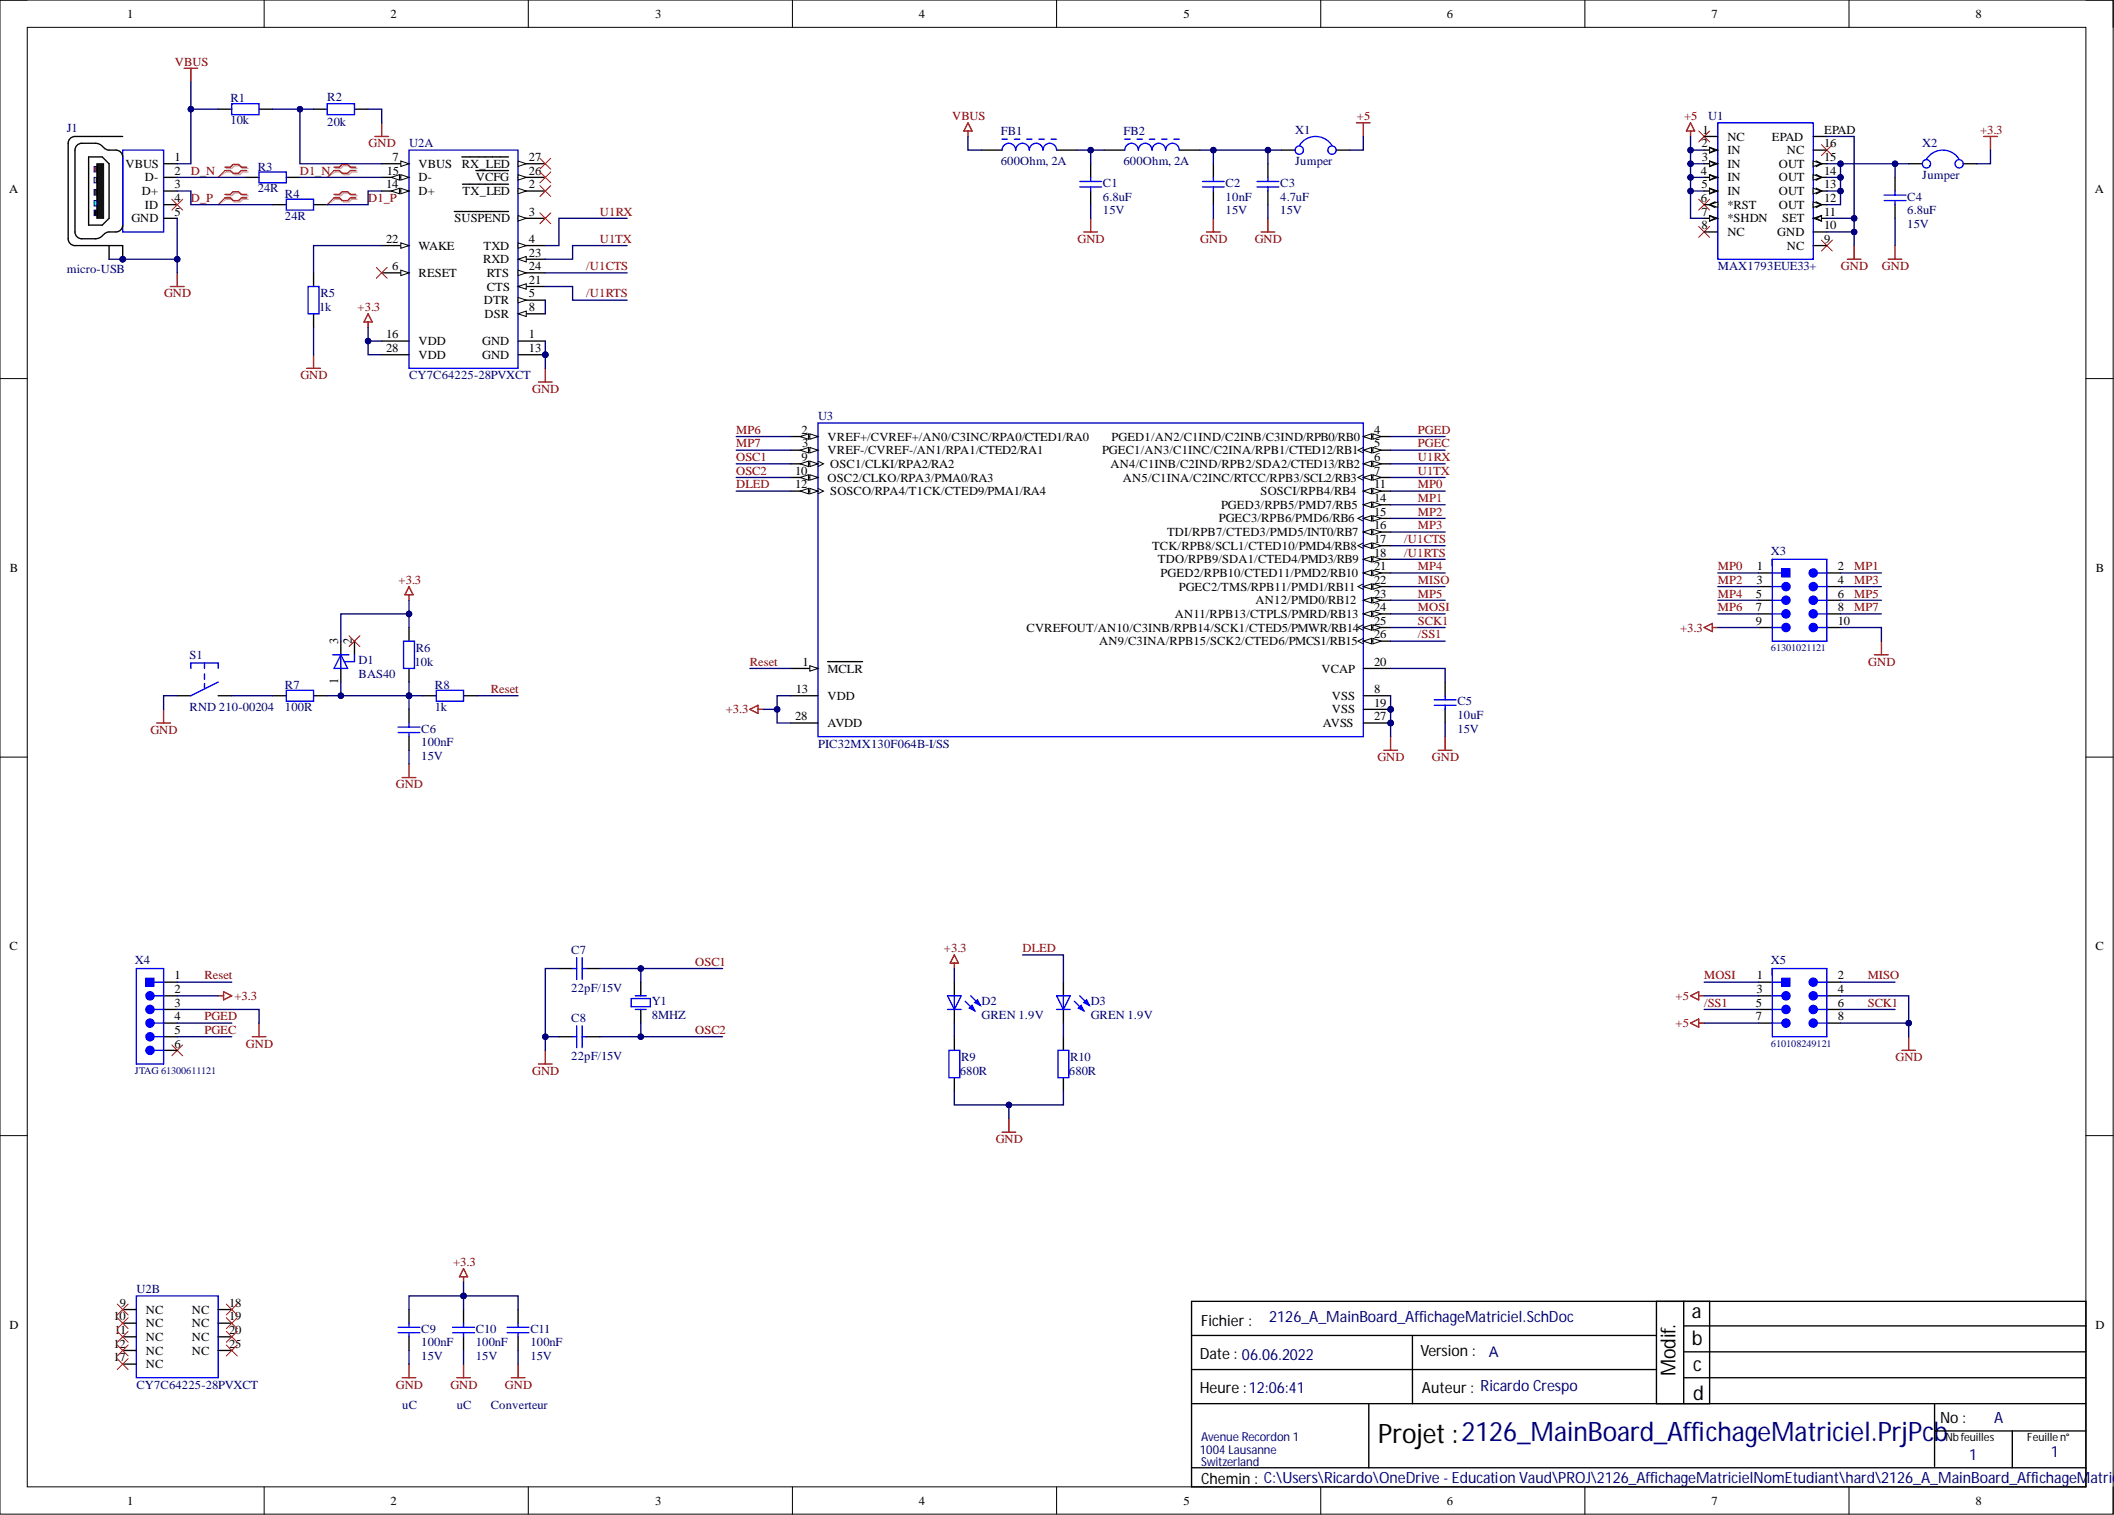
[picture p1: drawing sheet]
<svg xmlns="http://www.w3.org/2000/svg" width="393mm" height="282mm" viewBox="0 0 393 282" stroke-linecap="round" stroke-linejoin="round" font-family="sans-serif">
<defs><g id="words">
<text font-size="5" x="256.5" y="268.4">Projet :2126_MainBoard_AffichageMatriciel.PrjPcb</text>
<text font-size="3.8" x="311.8" y="256.1" transform="rotate(-90 311.8 256.1)">Modif.</text>
<g font-size="3.7">
<text x="314.8" y="245.2">a</text>
<text x="314.8" y="250.2">b</text>
<text x="315.1" y="255.1">c</text>
<text x="315.1" y="260.4">d</text>
</g>
<g font-size="2.9" fill="#000080">
<text x="236.2" y="245.9">2126_A_MainBoard_AffichageMatriciel.SchDoc</text>
<text x="371" y="264.7">A</text>
<text x="366.4" y="271.6">1</text>
<text x="381.6" y="271.1">1</text>
</g>
<g font-size="2.9">
<text x="223.5" y="246.7">Fichier :</text>
<text x="223.2" y="252.8">Date : 06.06.2022</text>
<text x="264.3" y="252.3">Version :</text>
<text x="223.2" y="259.1">Heure :12:06:41</text>
<text x="264.6" y="259.1">Auteur : Ricardo Crespo</text>
<text x="361" y="264.7">No :</text>
<text x="223.5" y="276.1">Chemin : C:\Users\Ricardo\OneDrive - Education Vaud\PROJ\2126_AffichageMatricielNomEtudiant\hard\2126_A_MainBoard_AffichageMatrici</text>
</g>
<text font-size="2.7" fill="#000080" x="277" y="252.4">A</text>
<g font-size="2.3">
<text x="23.7" y="3.3">1</text>
<text x="72.6" y="3.3">2</text>
<text x="121.9" y="3.3">3</text>
<text x="171" y="3.3">4</text>
<text x="220.2" y="3.3">5</text>
<text x="269.2" y="3.3">6</text>
<text x="318.4" y="3.3">7</text>
<text x="367.6" y="3.3">8</text>
<text x="32.5" y="30">1</text>
<text x="73.1" y="30">7</text>
<text x="98.4" y="30">27</text>
<text x="316.6" y="27.4">2</text>
<text x="316.7" y="30">3</text>
<text x="316.8" y="24.9">1</text>
<text x="321.4" y="26.2">NC</text>
<text x="321.4" y="28.7">IN</text>
<text x="329.7" y="26.2">EPAD</text>
<text x="332.5" y="28.7">NC</text>
<text x="339.4" y="30">15</text>
<text x="339.4" y="27.4">16</text>
<text x="339.4" y="24.9">EPAD</text>
<text x="1.7" y="36">A</text>
<text x="23.3" y="31.2">VBUS</text>
<text x="27" y="33.8">D-</text>
<text x="32.5" y="32.5">2</text>
<text x="32.5" y="35">3</text>
<text x="71.9" y="35">14</text>
<text x="72" y="32.5">15</text>
<text x="77.9" y="31.2">VBUS</text>
<text x="77.9" y="33.8">D-</text>
<text x="85.9" y="31.2">RX_LED</text>
<text x="88.5" y="33.8">VCFG</text>
<text x="98.4" y="35">2</text>
<text x="98.4" y="32.5">26</text>
<text x="316.5" y="32.5">4</text>
<text x="316.6" y="35">5</text>
<text x="321.4" y="31.2">IN</text>
<text x="321.4" y="33.8">IN</text>
<text x="331" y="33.8">OUT</text>
<text x="331" y="31.2">OUT</text>
<text x="339.4" y="35">13</text>
<text x="339.4" y="32.5">14</text>
<text x="389.8" y="36">A</text>
<text x="24.4" y="41.4">GND</text>
<text x="26.4" y="36.3">D+</text>
<text x="27" y="38.8">ID</text>
<text x="32.5" y="40.1">5</text>
<text x="32.5" y="37.6">4</text>
<text x="77.9" y="36.3">D+</text>
<text x="84.6" y="41.4">SUSPEND</text>
<text x="86.1" y="36.3">TX_LED</text>
<text x="98.4" y="40.1">3</text>
<text x="316.5" y="37.6">6</text>
<text x="316.6" y="40.1">7</text>
<text x="321.4" y="36.3">IN</text>
<text x="321.4" y="38.8">*RST</text>
<text x="321.4" y="41.4">*SHDN</text>
<text x="331" y="38.8">OUT</text>
<text x="331" y="36.3">OUT</text>
<text x="331.6" y="41.4">SET</text>
<text x="339.4" y="40.1">11</text>
<text x="339.4" y="37.6">12</text>
<text x="71.9" y="45.2">22</text>
<text x="77.9" y="46.5">WAKE</text>
<text x="90" y="46.5">TXD</text>
<text x="98.4" y="45.2">4</text>
<text x="98.4" y="47.7">23</text>
<text x="316.6" y="42.6">8</text>
<text x="321.4" y="43.9">NC</text>
<text x="330.7" y="43.9">GND</text>
<text x="332.5" y="46.5">NC</text>
<text x="339.4" y="45.2">9</text>
<text x="339.4" y="42.6">10</text>
<text x="73" y="50.3">6</text>
<text x="77.9" y="51.5">RESET</text>
<text x="89.9" y="49">RXD</text>
<text x="90.6" y="51.5">RTS</text>
<text x="98.4" y="52.8">21</text>
<text x="98.4" y="50.3">24</text>
<text x="90.1" y="56.6">DTR</text>
<text x="90.1" y="59.1">DSR</text>
<text x="90.6" y="54.1">CTS</text>
<text x="98.4" y="55.3">5</text>
<text x="98.4" y="57.9">8</text>
<text x="71.9" y="62.9">16</text>
<text x="71.9" y="65.5">28</text>
<text x="77.9" y="64.2">VDD</text>
<text x="89.7" y="64.2">GND</text>
<text x="98.4" y="62.9">1</text>
<text x="98.4" y="65.5">13</text>
<text x="77.9" y="66.8">VDD</text>
<text x="89.7" y="66.8">GND</text>
<text x="149.2" y="80.7">2</text>
<text x="149.2" y="83.3">3</text>
<text x="154" y="82">VREF+/CVREF+/AN0/C3INC/RPA0/CTED1/RA0</text>
<text x="206.8" y="82">PGED1/AN2/C1IND/C2INB/C3IND/RPB0/RB0</text>
<text x="255.7" y="80.7">4</text>
<text x="255.7" y="83.3">5</text>
<text x="148" y="88.3">10</text>
<text x="149.2" y="85.8">9</text>
<text x="154" y="84.5">VREF-/CVREF-/AN1/RPA1/CTED2/RA1</text>
<text x="154" y="89.6">OSC2/CLKO/RPA3/PMA0/RA3</text>
<text x="154.5" y="87.1">OSC1/CLKI/RPA2/RA2</text>
<text x="205.1" y="84.5">PGEC1/AN3/C1INC/C2INA/RPB1/CTED12/RB1</text>
<text x="206.7" y="87.1">AN4/C1INB/C2IND/RPB2/SDA2/CTED13/RB2</text>
<text x="208.9" y="89.6">AN5/C1INA/C2INC/RTCC/RPB3/SCL2/RB3</text>
<text x="255.7" y="85.8">6</text>
<text x="255.7" y="88.3">7</text>
<text x="148" y="90.9">12</text>
<text x="154.5" y="92.1">SOSCO/RPA4/T1CK/CTED9/PMA1/RA4</text>
<text x="227.2" y="94.7">PGED3/RPB5/PMD7/RB5</text>
<text x="234.6" y="92.1">SOSCI/RPB4/RB4</text>
<text x="255.7" y="90.9">11</text>
<text x="255.7" y="93.4">14</text>
<text x="255.7" y="95.9">15</text>
<text x="217.1" y="99.7">TDI/RPB7/CTED3/PMD5/INT0/RB7</text>
<text x="226.8" y="97.2">PGEC3/RPB6/PMD6/RB6</text>
<text x="255.7" y="98.5">16</text>
<text x="255.7" y="101">17</text>
<text x="1.9" y="106.4">B</text>
<text x="214.4" y="102.3">TCK/RPB8/SCL1/CTED10/PMD4/RB8</text>
<text x="215.5" y="104.8">TDO/RPB9/SDA1/CTED4/PMD3/RB9</text>
<text x="216" y="107.4">PGED2/RPB10/CTED11/PMD2/RB10</text>
<text x="255.7" y="103.6">18</text>
<text x="255.7" y="106.1">21</text>
<text x="326.9" y="106.1">1</text>
<text x="342" y="106.1">2</text>
<text x="390" y="106.4">B</text>
<text x="219.3" y="109.9">PGEC2/TMS/RPB11/PMD1/RB11</text>
<text x="233.6" y="112.4">AN12/PMD0/RB12</text>
<text x="255.7" y="108.6">22</text>
<text x="255.7" y="111.2">23</text>
<text x="255.7" y="113.7">24</text>
<text x="326.7" y="111.2">5</text>
<text x="326.7" y="113.7">7</text>
<text x="326.8" y="108.6">3</text>
<text x="342" y="108.6">4</text>
<text x="342" y="111.2">6</text>
<text x="342" y="113.7">8</text>
<text x="62.9" y="119.8" transform="rotate(-90 62.9 119.8)">3</text>
<text x="65.4" y="119.8" transform="rotate(-90 65.4 119.8)">2</text>
<text x="191" y="117.5">CVREFOUT/AN10/C3INB/RPB14/SCK1/CTED5/PMWR/RB14</text>
<text x="218.6" y="115">AN11/RPB13/CTPLS/PMRD/RB13</text>
<text x="255.7" y="116.2">25</text>
<text x="255.7" y="118.8">26</text>
<text x="326.7" y="116.2">9</text>
<text x="342" y="116.2">10</text>
<text x="149.3" y="123.9">1</text>
<text x="154" y="125.1">MCLR</text>
<text x="204.5" y="120.1">AN9/C3INA/RPB15/SCK2/CTED6/PMCS1/RB15</text>
<text x="245.9" y="125.1">VCAP</text>
<text x="255.7" y="123.9">20</text>
<text x="62.9" y="127.2" transform="rotate(-90 62.9 127.2)">1</text>
<text x="148.1" y="128.9">13</text>
<text x="154" y="130.2">VDD</text>
<text x="247.8" y="130.2">VSS</text>
<text x="255.7" y="128.9">8</text>
<text x="255.7" y="131.5">19</text>
<text x="148" y="134">28</text>
<text x="154" y="135.3">AVDD</text>
<text x="246.1" y="135.3">AVSS</text>
<text x="247.8" y="132.7">VSS</text>
<text x="255.7" y="134">27</text>
<text x="1.8" y="176.8">C</text>
<text x="389.9" y="176.8">C</text>
<text x="32.5" y="184.8">2</text>
<text x="32.5" y="182.2">1</text>
<text x="326.8" y="184.8">3</text>
<text x="326.9" y="182.2">1</text>
<text x="342" y="184.8">4</text>
<text x="342" y="182.2">2</text>
<text x="32.5" y="187.3">3</text>
<text x="32.5" y="189.8">4</text>
<text x="326.7" y="187.3">5</text>
<text x="326.7" y="189.8">7</text>
<text x="342" y="187.3">6</text>
<text x="342" y="189.8">8</text>
<text x="32.5" y="192.4">5</text>
<text x="32.5" y="194.9">6</text>
<text x="21.1" y="245.7">10</text>
<text x="22.3" y="243.1">9</text>
<text x="27.1" y="244.4">NC</text>
<text x="35.7" y="244.4">NC</text>
<text x="42.6" y="243.1">18</text>
<text x="42.6" y="245.7">19</text>
<text x="1.8" y="247.3">D</text>
<text x="21.1" y="250.7">12</text>
<text x="21.3" y="248.2">11</text>
<text x="27.1" y="246.9">NC</text>
<text x="27.1" y="249.5">NC</text>
<text x="35.7" y="246.9">NC</text>
<text x="35.7" y="249.5">NC</text>
<text x="42.6" y="248.2">20</text>
<text x="42.6" y="250.7">25</text>
<text x="389.9" y="247.3">D</text>
<text x="21.1" y="253.3">17</text>
<text x="27.1" y="252">NC</text>
<text x="27.1" y="254.6">NC</text>
<text x="35.7" y="252">NC</text>
<text x="23.7" y="279.9">1</text>
<text x="72.6" y="279.9">2</text>
<text x="121.9" y="279.9">3</text>
<text x="171" y="279.9">4</text>
<text x="220.2" y="279.9">5</text>
<text x="269.2" y="279.9">6</text>
<text x="318.4" y="279.9">7</text>
<text x="367.6" y="279.9">8</text>
</g>
<g font-size="2.3" fill="#800000">
<text x="32.6" y="12.2">VBUS</text>
<text x="177.1" y="22.3">VBUS</text>
<text x="252.5" y="22.3">+5</text>
<text x="313.4" y="22.3">+5</text>
<text x="68.6" y="27.4">GND</text>
<text x="368.4" y="24.9">+3.3</text>
<text x="35.5" y="32.5">D_N</text>
<text x="55.8" y="32.5">D1_N</text>
<text x="35.5" y="37.6">D_P</text>
<text x="68.5" y="37.6">D1_P</text>
<text x="111.6" y="40.1">U1RX</text>
<text x="111.6" y="45.2">U1TX</text>
<text x="200.5" y="45.2">GND</text>
<text x="223.3" y="45.2">GND</text>
<text x="233.5" y="45.2">GND</text>
<text x="109.1" y="50.3">/U1CTS</text>
<text x="342.5" y="50.3">GND</text>
<text x="350.2" y="50.3">GND</text>
<text x="30.5" y="55.3">GND</text>
<text x="66.5" y="57.9">+3.3</text>
<text x="109.1" y="55.3">/U1RTS</text>
<text x="55.9" y="70.6">GND</text>
<text x="99" y="73.1">GND</text>
<text x="137" y="80.7">MP6</text>
<text x="137" y="83.3">MP7</text>
<text x="263.8" y="80.7">PGED</text>
<text x="263.8" y="83.3">PGEC</text>
<text x="137" y="85.8">OSC1</text>
<text x="137" y="88.3">OSC2</text>
<text x="263.8" y="85.8">U1RX</text>
<text x="263.8" y="88.3">U1TX</text>
<text x="137" y="90.9">DLED</text>
<text x="263.8" y="90.9">MP0</text>
<text x="263.8" y="93.4">MP1</text>
<text x="263.8" y="95.9">MP2</text>
<text x="261.3" y="101">/U1CTS</text>
<text x="263.8" y="98.5">MP3</text>
<text x="261.3" y="103.6">/U1RTS</text>
<text x="263.8" y="106.1">MP4</text>
<text x="319.6" y="106.1">MP0</text>
<text x="345" y="106.1">MP1</text>
<text x="74.2" y="108.6">+3.3</text>
<text x="263.8" y="108.6">MISO</text>
<text x="263.8" y="113.7">MOSI</text>
<text x="263.8" y="111.2">MP5</text>
<text x="319.6" y="108.6">MP2</text>
<text x="319.6" y="111.2">MP4</text>
<text x="319.6" y="113.7">MP6</text>
<text x="345" y="108.6">MP3</text>
<text x="345" y="111.2">MP5</text>
<text x="345" y="113.7">MP7</text>
<text x="263.8" y="116.2">SCK1</text>
<text x="263.8" y="118.8">/SS1</text>
<text x="312.6" y="117.5">+3.3</text>
<text x="139.5" y="123.9">Reset</text>
<text x="347.6" y="123.9">GND</text>
<text x="91.3" y="128.9">Reset</text>
<text x="28" y="136.5">GND</text>
<text x="135" y="132.7">+3.3</text>
<text x="256.3" y="141.6">GND</text>
<text x="266.4" y="141.6">GND</text>
<text x="73.6" y="146.7">GND</text>
<text x="129.4" y="179.7">OSC1</text>
<text x="175.6" y="177.2">+3.3</text>
<text x="190.3" y="177.2">DLED</text>
<text x="38.1" y="182.2">Reset</text>
<text x="317.1" y="182.2">MOSI</text>
<text x="347.5" y="182.2">MISO</text>
<text x="38.1" y="189.8">PGED</text>
<text x="43.6" y="186">+3.3</text>
<text x="311.8" y="186">+5</text>
<text x="311.8" y="191.1">+5</text>
<text x="317.1" y="187.3">/SS1</text>
<text x="347.5" y="187.3">SCK1</text>
<text x="38.1" y="192.4">PGEC</text>
<text x="45.7" y="194.9">GND</text>
<text x="129.4" y="192.4">OSC2</text>
<text x="352.7" y="197.5">GND</text>
<text x="99" y="200">GND</text>
<text x="185.3" y="212.7">GND</text>
<text x="84.3" y="235.5">+3.3</text>
<text x="73.6" y="258.4">GND</text>
<text x="83.8" y="258.4">GND</text>
<text x="93.9" y="258.4">GND</text>
</g>
<g font-size="2.3" fill="#000080">
<text x="42.9" y="19">R1</text>
<text x="42.9" y="23.1">10k</text>
<text x="60.9" y="18.8">R2</text>
<text x="60.9" y="23.4">20k</text>
<text x="317.9" y="22.3">U1</text>
<text x="12.4" y="24.6">J1</text>
<text x="76.1" y="27.4">U2A</text>
<text x="186.2" y="25.1">FB1</text>
<text x="209" y="25.1">FB2</text>
<text x="241" y="24.9">X1</text>
<text x="357.7" y="27.4">X2</text>
<text x="47.9" y="31.7">R3</text>
<text x="47.9" y="35.8">24R</text>
<text x="186.2" y="30.7">600Ohm, 2A</text>
<text x="205.2" y="34.8">C1</text>
<text x="209" y="30.7">600Ohm, 2A</text>
<text x="228.1" y="34.8">C2</text>
<text x="238.2" y="34.8">C3</text>
<text x="241" y="30.7">Jumper</text>
<text x="357.7" y="33.3">Jumper</text>
<text x="53" y="36.8">R4</text>
<text x="53" y="40.9">24R</text>
<text x="205.2" y="37.3">6.8uF</text>
<text x="205.2" y="39.9">15V</text>
<text x="228.1" y="37.3">10nF</text>
<text x="228.1" y="39.9">15V</text>
<text x="238.2" y="37.3">4.7uF</text>
<text x="238.2" y="39.9">15V</text>
<text x="354.9" y="37.3">C4</text>
<text x="354.9" y="39.9">6.8uF</text>
<text x="354.9" y="42.4">15V</text>
<text x="12.4" y="50.8">micro-USB</text>
<text x="319.6" y="50.3">MAX1793EUE33+</text>
<text x="59.4" y="57.9">1k</text>
<text x="59.6" y="55.3">R5</text>
<text x="76.1" y="70.6">CY7C64225-28PVXCT</text>
<text x="152.2" y="78.2">U3</text>
<text x="329.5" y="103.3">X3</text>
<text x="35.3" y="122.6">S1</text>
<text x="66.7" y="123.6">D1</text>
<text x="77.1" y="123.9">10k</text>
<text x="77.4" y="121.3">R6</text>
<text x="53" y="128.2">R7</text>
<text x="66.7" y="126.1">BAS40</text>
<text x="80.9" y="128.2">R8</text>
<text x="271.2" y="131.2">C5</text>
<text x="35.3" y="132.2">RND 210-00204</text>
<text x="53" y="132.2">100R</text>
<text x="78.4" y="136.3">C6</text>
<text x="80.9" y="132.2">1k</text>
<text x="271.2" y="133.8">10uF</text>
<text x="271.2" y="136.3">15V</text>
<text x="78.4" y="138.8">100nF</text>
<text x="78.4" y="141.4">15V</text>
<text x="152.2" y="139.1">PIC32MX130F064B-I/SS</text>
<text x="25.1" y="179.4">X4</text>
<text x="106.3" y="177.4">C7</text>
<text x="329.5" y="179.4">X5</text>
<text x="106.3" y="184.5">22pF/15V</text>
<text x="106.3" y="190.1">C8</text>
<text x="121.3" y="187">Y1</text>
<text x="121.3" y="189.6">8MHZ</text>
<text x="182.6" y="187">D2</text>
<text x="182.6" y="189.6">GREN 1.9V</text>
<text x="202.9" y="187">D3</text>
<text x="202.9" y="189.6">GREN 1.9V</text>
<text x="106.3" y="197.2">22pF/15V</text>
<text x="178.8" y="197.5">R9</text>
<text x="199.1" y="197.5">R10</text>
<text x="178.6" y="200">680R</text>
<text x="198.9" y="200">680R</text>
<text x="25.4" y="240.6">U2B</text>
<text x="78.4" y="248">C9</text>
<text x="78.4" y="250.5">100nF</text>
<text x="88.5" y="248">C10</text>
<text x="88.5" y="250.5">100nF</text>
<text x="98.7" y="248">C11</text>
<text x="98.7" y="250.5">100nF</text>
<text x="78.4" y="253">15V</text>
<text x="88.5" y="253">15V</text>
<text x="98.7" y="253">15V</text>
<text x="25.4" y="258.4">CY7C64225-28PVXCT</text>
<text x="74.8" y="262.2">uC</text>
<text x="85" y="262.2">uC</text>
<text x="91.3" y="262.2">Converteur</text>
<text x="223.5" y="268.2">Avenue Recordon 1</text>
<text x="223.2" y="270.5">1004 Lausanne</text>
<text x="223.5" y="272.7">Switzerland</text>
</g>
<g font-size="2.1">
<text x="362" y="268.2">Nb feuilles</text>
<text x="377.2" y="268.2">Feuillen°</text>
</g>
<g font-size="1.9" fill="#000080">
<text x="329.5" y="121.2">61301021121</text>
<text x="329.5" y="194.7">610108249121</text>
<text x="25.1" y="199.8">JTAG 61300611121</text>
</g>
</g></defs>
<g fill="none" stroke="#000" stroke-width=".19">
<path d="M0 0h393.2v281.7h-393.2zM0 0h5.1M5.1 5.1h383v271.5h-383zM49.1 0v5.1M98.3 0v5.1M147.4 0v5.1M196.6 0v5.1M245.7 0v5.1M294.9 0v5.1M344 0v5.1M388.1 0h5.1v5.1M0 70.4h5.1"/>
<path d="M388.1 70.4h5.1M0 140.9h5.1M388.1 140.9h5.1M0 211.3h5.1M388.1 211.3h5.1M49.1 276.6v5.1M98.3 276.6v5.1M147.4 276.6v5.1M196.6 276.6v5.1M245.7 276.6v5.1M294.9 276.6v5.1M344 276.6v5.1"/>
<path d="M393.2 276.6v5.1"/>
</g>
<g fill="none" stroke="#000" stroke-width=".25">
<path d="M182.6 27.9h3.8M196.6 27.9h3.8M202.9 30.5v2.5M202.9 35.5v2.6M205.5 27.9h3.8M219.4 27.9h3.8M225.8 30.5v2.5M225.8 35.5v2.6M235.9 30.5v2.5M235.9 35.5v2.6M352.6 33v2.5M352.6 38.1v2.5"/>
<path d="M63.4 119.3v2.5M66 119.3v2.5M76.1 116.8v2.5M33 129.4h2.5M40.6 129.4h2.5M63.4 124.4v2.5M76.1 124.4v2.5M221.7 242.1h166.4v34.5h-166.4zM221.7 248.5h86.5M221.7 254.8h86.5M262.8 248.5v12.7M308.2 242.1v19.1"/>
<path d="M313.3 242.1v19.1M313.3 246.7h74.8M313.3 251.5h74.8M313.3 256.3h74.8M318.1 242.1v19.1M221.7 273.1h166.4M221.7 261.2h166.4M254.7 261.2v11.9M360 261.2v11.6M360 266.2h28.1M374.4 266.2v6.9"/>
</g>
<path d="M316.1 24.4l2 2M316.1 37.1l2 2M318.1 24.4l-2 2M318.1 37.1l-2 2M338.9 26.9l2 2M340.9 26.9l-2 2M316.1 42.1l2 2.1M318.1 42.1l-2 2.1M338.9 44.7l2 2M340.9 44.7l-2 2M64.9 118.3l2.1 2M67 118.3l-2.1 2" fill="none" stroke="#f00" stroke-width=".19"/>
<g fill="none" stroke="#800000" stroke-width=".25">
<path d="M314.6 22.9l.7 1.5h-1.5zM314.6 24.4v1M201.7 43.2h2.5M202.9 40.6v2.6M224.5 43.2h2.5M225.8 40.6v2.6M234.6 43.2h2.6M235.9 40.6v2.6M343.7 48.2h2.6M345 45.7v2.5M351.3 48.2h2.6M352.6 45.7v2.5"/>
<path d="M76.1 109.1l.8 1.6h-1.6zM76.1 110.7v1M29.2 134.5h2.5M30.4 132v2.5"/>
</g>
<g fill="none" stroke="#00f" stroke-width=".25">
<path d="M186.4 27.9a1.27 1.27 0 0 1 1.3-1.2 1.27 1.27 0 0 1 1.3 1.2 1.27 1.27 0 0 1 1.3-1.2 1.27 1.27 0 0 1 1.2 1.2 1.27 1.27 0 0 1 1.3-1.2 1.27 1.27 0 0 1 1.3 1.2 1.27 1.27 0 0 1 1.2-1.2 1.27 1.27 0 0 1 1.3 1.2M186.4 25.9h1.1M188.7 25.9h1M191 25.9h1M193.3 25.9h1M195.6 25.9h1M200.9 33.8h4.1M200.9 34.8h4.1M202.9 33v.8M202.9 34.8v.7M209.3 27.9a1.27 1.27 0 0 1 1.2-1.2 1.27 1.27 0 0 1 1.3 1.2 1.27 1.27 0 0 1 1.3-1.2 1.27 1.27 0 0 1 1.3 1.2 1.27 1.27 0 0 1 1.2-1.2 1.27 1.27 0 0 1 1.3 1.2 1.27 1.27 0 0 1 1.3-1.2 1.27 1.27 0 0 1 1.2 1.2M209.3 25.9h1"/>
<path d="M211.6 25.9h1M213.8 25.9h1.1M216.1 25.9h1M218.4 25.9h1M223.7 33.8h4.1M223.7 34.8h4.1M225.8 33v.8M225.8 34.8v.7M233.9 33.8h4M233.9 34.8h4M235.9 33v.8M235.9 34.8v.7"/>
<path d="M350.6 36.3h4M350.6 37.3h4M352.6 35.5v.8M352.6 37.3v.8M75.1 119.3h2v5.1h-2zM35.5 124.4v-1h5.1v1M38.1 123.4v1M38.1 125.4v1M38.1 127.2v1M40.6 126.9l-5.1 2.5M61.9 121.8h3M63.4 121.8l1.3 2.6h-2.6z"/>
<path d="M63.4 121.8v2.6M66 121.8v1.3h-1.9"/>
</g>
<circle cx="101.5" cy="66" r=".51" fill="#000080"/>
<circle cx="101.5" cy="66" r=".51" fill="none" stroke="#000080" stroke-width=".19"/>
<path d="M76.1 27.9h20.3v40.6h-20.3z" fill="none" stroke="#00f" stroke-width=".25"/>
<path d="M96.4 35.5h5.1M96.4 63.5h5.1" fill="none" stroke="#000" stroke-width=".25"/>
<path d="M96.4 35l1.5 .5-1.5 .5z" fill="#f8fcff"/>
<path d="M96.4 35l1.5 .5-1.5 .5z" fill="none" stroke="#000" stroke-width=".19"/>
<path d="M86.1 34.3h8.5M96.4 40.6h5.1" fill="none" stroke="#000" stroke-width=".25"/>
<path d="M96.4 40.1l1.5 .5-1.5 .5z" fill="#f8fcff"/>
<path d="M96.4 40.1l1.5 .5-1.5 .5z" fill="none" stroke="#000" stroke-width=".19"/>
<path d="M84.5 39.3h10.1M96.4 45.7h5.1" fill="none" stroke="#000" stroke-width=".25"/>
<path d="M96.4 45.2l1.5 .5-1.5 .5z" fill="#f8fcff"/>
<path d="M96.4 45.2l1.5 .5-1.5 .5z" fill="none" stroke="#000" stroke-width=".19"/>
<path d="M96.4 55.8h5.1" fill="none" stroke="#000" stroke-width=".25"/>
<path d="M96.4 55.3l1.5 .5-1.5 .6z" fill="#f8fcff"/>
<path d="M96.4 55.3l1.5 .5-1.5 .6z" fill="none" stroke="#000" stroke-width=".19"/>
<path d="M71 50.8h5.1" fill="none" stroke="#000" stroke-width=".25"/>
<path d="M74.6 50.3l1.5 .5-1.5 .5z" fill="#f8fcff"/>
<path d="M74.6 50.3l1.5 .5-1.5 .5z" fill="none" stroke="#000" stroke-width=".19"/>
<path d="M71 30.5h5.1" fill="none" stroke="#000" stroke-width=".25"/>
<path d="M74.6 30l1.5 .5-1.5 .5z" fill="#f8fcff"/>
<path d="M74.6 30l1.5 .5-1.5 .5z" fill="none" stroke="#000" stroke-width=".19"/>
<path d="M96.4 58.4h5.1" fill="none" stroke="#000" stroke-width=".25"/>
<path d="M96.4 58.4l1.5-.5v1z" fill="#f8fcff"/>
<path d="M96.4 58.4l1.5-.5v1z" fill="none" stroke="#000" stroke-width=".19"/>
<path d="M96.4 66h5.1" fill="none" stroke="#000" stroke-width=".25"/>
<circle cx="101.5" cy="66" r=".51" fill="#000080"/>
<circle cx="101.5" cy="66" r=".51" fill="none" stroke="#000080" stroke-width=".19"/>
<path d="M71 35.5h5.1" fill="none" stroke="#000" stroke-width=".25"/>
<path d="M74.6 35l1.5 .5-1.5 .5z" fill="#f8fcff"/>
<path d="M74.6 35l1.5 .5-1.5 .5z" fill="none" stroke="#000" stroke-width=".19"/>
<path d="M72.8 35.5l1.5-.5v1z" fill="#f8fcff"/>
<path d="M72.8 35.5l1.5-.5v1z" fill="none" stroke="#000" stroke-width=".19"/>
<path d="M71 33h5.1" fill="none" stroke="#000" stroke-width=".25"/>
<path d="M74.6 32.5l1.5 .5-1.5 .5z" fill="#f8fcff"/>
<path d="M74.6 32.5l1.5 .5-1.5 .5z" fill="none" stroke="#000" stroke-width=".19"/>
<path d="M72.8 33l1.5-.5v1z" fill="#f8fcff"/>
<path d="M72.8 33l1.5-.5v1z" fill="none" stroke="#000" stroke-width=".19"/>
<path d="M96.4 53.3h5.1M71 63.5h5.1" fill="none" stroke="#000" stroke-width=".25"/>
<path d="M96.4 53.3l1.5-.5v1z" fill="#f8fcff"/>
<path d="M96.4 53.3l1.5-.5v1z" fill="none" stroke="#000" stroke-width=".19"/>
<path d="M71 45.7h5.1" fill="none" stroke="#000" stroke-width=".25"/>
<path d="M74.6 45.2l1.5 .5-1.5 .5z" fill="#f8fcff"/>
<path d="M74.6 45.2l1.5 .5-1.5 .5z" fill="none" stroke="#000" stroke-width=".19"/>
<path d="M96.4 48.2h5.1" fill="none" stroke="#000" stroke-width=".25"/>
<path d="M96.4 48.2l1.5-.5v1z" fill="#f8fcff"/>
<path d="M96.4 48.2l1.5-.5v1z" fill="none" stroke="#000" stroke-width=".19"/>
<path d="M96.4 50.8h5.1" fill="none" stroke="#000" stroke-width=".25"/>
<path d="M96.4 50.3l1.5 .5-1.5 .5z" fill="#f8fcff"/>
<path d="M96.4 50.3l1.5 .5-1.5 .5z" fill="none" stroke="#000" stroke-width=".19"/>
<path d="M96.4 33h5.1" fill="none" stroke="#000" stroke-width=".25"/>
<path d="M96.4 32.5l1.5 .5-1.5 .5z" fill="#f8fcff"/>
<path d="M96.4 32.5l1.5 .5-1.5 .5z" fill="none" stroke="#000" stroke-width=".19"/>
<path d="M88.5 31.7h6.1M96.4 30.5h5.1" fill="none" stroke="#000" stroke-width=".25"/>
<path d="M96.4 30l1.5 .5-1.5 .5z" fill="#f8fcff"/>
<path d="M96.4 30l1.5 .5-1.5 .5z" fill="none" stroke="#000" stroke-width=".19"/>
<path d="M85.9 29.2h8.7M71 66h5.1M22.8 243.6h2.6M22.8 246.2h2.6M22.8 248.7h2.6M22.8 251.3h2.6M22.8 253.8h2.6M40.6 243.6h2.5M40.6 246.2h2.5M40.6 248.7h2.5M40.6 251.3h2.5" fill="none" stroke="#000" stroke-width=".25"/>
<path d="M25.4 241.1h15.2v15.2h-15.2z" fill="none" stroke="#00f" stroke-width=".25"/>
<g fill="none" stroke="#f00" stroke-width=".19">
<path d="M21.8 242.6l2 2.1M21.8 245.2l2 2M21.8 247.7l2 2M21.8 250.2l2 2.1M21.8 252.8l2 2M23.8 242.6l-2 2.1M23.8 245.2l-2 2M23.8 247.7l-2 2M23.8 250.2l-2 2.1M23.8 252.8l-2 2M42.1 242.6l2 2.1M42.1 245.2l2 2"/>
<path d="M42.1 247.7l2 2M42.1 250.2l2 2.1M44.1 242.6l-2 2.1M44.1 245.2l-2 2M44.1 247.7l-2 2M44.1 250.2l-2 2.1"/>
</g>
<circle cx="22.8" cy="48.2" r=".51" fill="#000080"/>
<circle cx="22.8" cy="48.2" r=".51" fill="none" stroke="#000080" stroke-width=".19"/>
<path d="M22.8 27.9h7.6v15.3h-7.6zM22.8 29.2v12.7" fill="none" stroke="#00f" stroke-width=".25"/>
<path d="M16.5 29.2h2.5l1.3 1.3v10.1l-1.3 1.3h-2.5zM19.2 27.4a1.77 1.77 0 0 0-1.4-.7h-2.6a1.27 1.27 0 0 0-1.2 1.2v15.3a1.27 1.27 0 0 0 1.2 1.2h2.6a1.76 1.76 0 0 0 1.4-.7M19.3 27.4l.2 .2a2.46 2.46 0 0 0 2.1 .3 1.27 1.27 0 0 1 1.2 1.3M30.4 30.5h2.6M30.4 33h2.6M30.4 35.5h2.6M30.4 38.1h2.6M22.8 41.9a1.27 1.27 0 0 1-1.2 1.3 2.45 2.45 0 0 0-2.1 .2l-.2 .3M30.4 40.6h2.6" fill="none" stroke="#000" stroke-width=".25"/>
<path d="M17.5 31h.5v1h-.5z" fill-rule="evenodd" fill="#f00"/>
<path d="M17.5 31h.5v1h-.5z" fill="none" stroke="#000080" stroke-width=".19"/>
<path d="M17.5 33h.5v1h-.5z" fill-rule="evenodd" fill="#cac6ba"/>
<path d="M17.5 33h.5v1h-.5z" fill="none" stroke="#000080" stroke-width=".19"/>
<path d="M17.5 35.3h.5v1h-.5z" fill-rule="evenodd" fill="#00bf00"/>
<path d="M17.5 35.3h.5v1h-.5zM17.5 39.1h.5v1h-.5z" fill="none" stroke="#000080" stroke-width=".19"/>
<path d="M17.5 39.1h.5v1h-.5z" fill-rule="evenodd" fill="#000"/>
<path d="M18 30.5h1.3v10.1h-1.3z" fill-rule="evenodd" fill="#110f0a"/>
<path d="M18 30.5h1.3v10.1h-1.3z" fill="none" stroke="#000" stroke-width=".19"/>
<path d="M17.5 37.3h.5v1h-.5z" fill-rule="evenodd" fill="#0ff"/>
<path d="M17.5 37.3h.5v1h-.5z" fill="none" stroke="#000080" stroke-width=".19"/>
<path d="M22.8 25.4h-8.8a1.27 1.27 0 0 0-1.3 1.3v17.7a1.27 1.27 0 0 0 1.3 1.3h8.8v2.5M20.3 45.7v2.5" fill="none" stroke="#000" stroke-width=".25"/>
<circle cx="22.8" cy="48.2" r=".51" fill="#000080"/>
<circle cx="22.8" cy="48.2" r=".51" fill="none" stroke="#000080" stroke-width=".19"/>
<g fill="none" stroke="#000" stroke-width=".25">
<path d="M40.6 20.3h2.5M45.7 33h2.5M48.2 20.3h2.5M50.7 38.1h2.6M53.3 33h2.5M58.3 38.1h2.6M58.3 50.8v2.5M58.3 58.4v2.5M104 180.2h2.5M104 192.9h2.5M109.1 180.2h2.5M109.1 192.9h2.5"/>
<path d="M119.2 182.7v2.6M119.2 187.8v2.5M197.9 192.9v2.5M197.9 200.5v2.5M76.1 243.6v2.6M76.1 248.7v2.6M86.2 243.6v2.6M86.2 248.7v2.6M96.4 243.6v2.6M96.4 248.7v2.6"/>
</g>
<g fill="none" stroke="#00f" stroke-width=".25">
<path d="M43.1 19.3h5.1v2h-5.1zM48.2 32h5.1v2h-5.1zM53.3 37.1h5v2h-5zM57.3 53.3h2.1v5.1h-2.1zM107.3 178.2v4M108.3 178.2v4M106.5 180.2h.8M106.5 192.9h.8M107.3 190.9v4M108.3 190.9v4M108.3 180.2h.8M108.3 192.9h.8"/>
<path d="M117.5 185.8h3.5v1.5h-3.5zM118.2 185.3h2M118.2 187.8h2M196.8 195.4h2.1v5.1h-2.1zM74.1 246.9h4M74.1 248h4M76.1 246.2v.7M76.1 248v.7M84.2 246.9h4.1M84.2 248h4.1M86.2 246.2v.7M86.2 248v.7"/>
<path d="M94.4 246.9h4M94.4 248h4M96.4 246.2v.7M96.4 248v.7"/>
</g>
<g fill="none" stroke="#f00" stroke-width=".19">
<path d="M32 37.1l2 2M34 37.1l-2 2M41.9 31.7l-1.3 1.3M41.9 36.8l-1.3 1.3M62.1 31.7l-1.2 1.3M100.5 39.6l2 2M100.5 34.5l2 2.1M100.5 32l2 2M100.5 29.5l2 2M102.5 39.6l-2 2M102.5 34.5l-2 2.1M102.5 32l-2 2"/>
<path d="M102.5 29.5l-2 2M70 49.8l2 2M72 49.8l-2 2M32 194.4l2 2M34 194.4l-2 2"/>
</g>
<g fill="none" stroke="#800000" stroke-width=".25">
<path d="M34.2 12.7h2.6M35.5 12.7v2.5M180.1 22.9l.8 1.5h-1.6zM180.1 24.4v1M31.7 53.3h2.5M33 50.8v2.5M57.1 68.5h2.5M58.3 66v2.5M100.2 71.1h2.5M101.5 68.5v2.6M40.6 185.3h1M41.6 184.5l1.5 .8-1.5 .7z"/>
<path d="M46.9 192.9h2.6M48.2 190.3v2.6M100.2 198h2.5M101.5 195.4v2.6M186.4 210.7h2.6M187.7 208.1v2.6M74.8 256.3h2.6M76.1 253.8v2.5M85 256.3h2.5M86.2 253.8v2.5M95.1 256.3h2.6M96.4 253.8v2.5"/>
</g>
<path d="M42.1 31.4h1l.5-.6h1l.6 .6h1M42.1 32h1l.5 .5h1l.6-.5h1M42.1 36.4h1l.5-.5h1l.6 .5h1M42.1 37.1h1l.5 .5h1l.6-.5h1M62.4 31.4h1l.5-.6h1l.5 .6h1.1M62.4 32h1l.5 .5h1l.5-.5h1.1" fill="none" stroke="#d0a3a3" stroke-width=".25"/>
<path d="M42.1 32l-1.5 1M42.1 37.1l-1.5 1M62.4 32l-1.5 1" fill="none" stroke="#d0a3a3" stroke-width=".19"/>
<path d="M41.9 31.1h1l.5-.5h1l.5 .5h1M41.9 31.7h1l.5 .5h1l.5-.5h1M41.9 36.2h1l.5-.5h1l.5 .5h1M41.9 36.8h1l.5 .5h1l.5-.5h1M62.1 31.1h1.1l.5-.5h1l.5 .5h1M62.1 31.7h1.1l.5 .5h1l.5-.5h1" fill="none" stroke="#f00" stroke-width=".25"/>
<circle cx="258.7" cy="132" r=".51" fill="#000080"/>
<circle cx="258.7" cy="132" r=".51" fill="none" stroke="#000080" stroke-width=".19"/>
<circle cx="258.7" cy="134.5" r=".51" fill="#000080"/>
<circle cx="258.7" cy="134.5" r=".51" fill="none" stroke="#000080" stroke-width=".19"/>
<path d="M152.2 78.7h101.5v58.4h-101.5z" fill="none" stroke="#00f" stroke-width=".25"/>
<path d="M147.1 124.4h5.1" fill="none" stroke="#000" stroke-width=".25"/>
<path d="M150.7 123.9l1.5 .5-1.5 .5z" fill="#f8fcff"/>
<path d="M150.7 123.9l1.5 .5-1.5 .5z" fill="none" stroke="#000" stroke-width=".19"/>
<path d="M147.1 81.2h5.1M154 123.1h6.5" fill="none" stroke="#000" stroke-width=".25"/>
<path d="M150.7 80.7l1.5 .5-1.5 .5z" fill="#f8fcff"/>
<path d="M150.7 80.7l1.5 .5-1.5 .5z" fill="none" stroke="#000" stroke-width=".19"/>
<path d="M148.9 81.2l1.5-.5v1z" fill="#f8fcff"/>
<path d="M148.9 81.2l1.5-.5v1z" fill="none" stroke="#000" stroke-width=".19"/>
<path d="M147.1 83.8h5.1" fill="none" stroke="#000" stroke-width=".25"/>
<path d="M150.7 83.3l1.5 .5-1.5 .5z" fill="#f8fcff"/>
<path d="M150.7 83.3l1.5 .5-1.5 .5z" fill="none" stroke="#000" stroke-width=".19"/>
<path d="M148.9 83.8l1.5-.5v1z" fill="#f8fcff"/>
<path d="M148.9 83.8l1.5-.5v1z" fill="none" stroke="#000" stroke-width=".19"/>
<path d="M253.7 81.2h5" fill="none" stroke="#000" stroke-width=".25"/>
<path d="M253.7 81.2l1.5-.5v1z" fill="#f8fcff"/>
<path d="M253.7 81.2l1.5-.5v1z" fill="none" stroke="#000" stroke-width=".19"/>
<path d="M255.4 80.7l1.6 .5-1.6 .5z" fill="#f8fcff"/>
<path d="M255.4 80.7l1.6 .5-1.6 .5z" fill="none" stroke="#000" stroke-width=".19"/>
<path d="M253.7 83.8h5" fill="none" stroke="#000" stroke-width=".25"/>
<path d="M253.7 83.8l1.5-.5v1z" fill="#f8fcff"/>
<path d="M253.7 83.8l1.5-.5v1z" fill="none" stroke="#000" stroke-width=".19"/>
<path d="M255.4 83.3l1.6 .5-1.6 .5z" fill="#f8fcff"/>
<path d="M253.7 83.3l-1 .5 1 .5M255.4 83.3l1.6 .5-1.6 .5z" fill="none" stroke="#000" stroke-width=".19"/>
<path d="M253.7 86.3h5" fill="none" stroke="#000" stroke-width=".25"/>
<path d="M253.7 86.3l1.5-.5v1z" fill="#f8fcff"/>
<path d="M253.7 86.3l1.5-.5v1z" fill="none" stroke="#000" stroke-width=".19"/>
<path d="M255.4 85.8l1.6 .5-1.6 .5z" fill="#f8fcff"/>
<path d="M255.4 85.8l1.6 .5-1.6 .5z" fill="none" stroke="#000" stroke-width=".19"/>
<path d="M253.7 88.8h5" fill="none" stroke="#000" stroke-width=".25"/>
<path d="M253.7 88.8l1.5-.5v1z" fill="#f8fcff"/>
<path d="M253.7 88.8l1.5-.5v1z" fill="none" stroke="#000" stroke-width=".19"/>
<path d="M255.4 88.3l1.6 .5-1.6 .5z" fill="#f8fcff"/>
<path d="M253.7 88.3l-1 .5 1 .5M255.4 88.3l1.6 .5-1.6 .5z" fill="none" stroke="#000" stroke-width=".19"/>
<path d="M147.1 86.3h5.1M253.7 129.4h5" fill="none" stroke="#000" stroke-width=".25"/>
<path d="M150.7 85.8l1.5 .5-1.5 .5z" fill="#f8fcff"/>
<path d="M150.7 85.8l1.5 .5-1.5 .5z" fill="none" stroke="#000" stroke-width=".19"/>
<path d="M148.9 86.3l1.5-.5v1z" fill="#f8fcff"/>
<path d="M148.9 86.3l1.5-.5v1zM152.2 85.8l1 .5-1 .5" fill="none" stroke="#000" stroke-width=".19"/>
<path d="M147.1 88.8h5.1" fill="none" stroke="#000" stroke-width=".25"/>
<path d="M150.7 88.3l1.5 .5-1.5 .5z" fill="#f8fcff"/>
<path d="M150.7 88.3l1.5 .5-1.5 .5z" fill="none" stroke="#000" stroke-width=".19"/>
<path d="M148.9 88.8l1.5-.5v1z" fill="#f8fcff"/>
<path d="M148.9 88.8l1.5-.5v1z" fill="none" stroke="#000" stroke-width=".19"/>
<path d="M253.7 91.4h5" fill="none" stroke="#000" stroke-width=".25"/>
<path d="M253.7 91.4l1.5-.5v1z" fill="#f8fcff"/>
<path d="M253.7 91.4l1.5-.5v1z" fill="none" stroke="#000" stroke-width=".19"/>
<path d="M255.4 90.9l1.6 .5-1.6 .5z" fill="#f8fcff"/>
<path d="M255.4 90.9l1.6 .5-1.6 .5z" fill="none" stroke="#000" stroke-width=".19"/>
<path d="M147.1 91.4h5.1" fill="none" stroke="#000" stroke-width=".25"/>
<path d="M150.7 90.9l1.5 .5-1.5 .5z" fill="#f8fcff"/>
<path d="M150.7 90.9l1.5 .5-1.5 .5z" fill="none" stroke="#000" stroke-width=".19"/>
<path d="M148.9 91.4l1.5-.5v1z" fill="#f8fcff"/>
<path d="M148.9 91.4l1.5-.5v1zM152.2 90.9l1 .5-1 .5" fill="none" stroke="#000" stroke-width=".19"/>
<path d="M253.7 93.9h5M147.1 129.4h5.1" fill="none" stroke="#000" stroke-width=".25"/>
<path d="M253.7 93.9l1.5-.5v1z" fill="#f8fcff"/>
<path d="M253.7 93.9l1.5-.5v1z" fill="none" stroke="#000" stroke-width=".19"/>
<path d="M255.4 93.4l1.6 .5-1.6 .5z" fill="#f8fcff"/>
<path d="M255.4 93.4l1.6 .5-1.6 .5z" fill="none" stroke="#000" stroke-width=".19"/>
<path d="M253.7 96.4h5" fill="none" stroke="#000" stroke-width=".25"/>
<path d="M253.7 96.4l1.5-.5v1.1z" fill="#f8fcff"/>
<path d="M253.7 96.4l1.5-.5v1.1z" fill="none" stroke="#000" stroke-width=".19"/>
<path d="M255.4 95.9l1.6 .5-1.6 .6z" fill="#f8fcff"/>
<path d="M253.7 95.9l-1 .5 1 .6M255.4 95.9l1.6 .5-1.6 .6z" fill="none" stroke="#000" stroke-width=".19"/>
<path d="M253.7 99h5" fill="none" stroke="#000" stroke-width=".25"/>
<path d="M253.7 99l1.5-.5v1z" fill="#f8fcff"/>
<path d="M253.7 99l1.5-.5v1z" fill="none" stroke="#000" stroke-width=".19"/>
<path d="M255.4 98.5l1.6 .5-1.6 .5z" fill="#f8fcff"/>
<path d="M255.4 98.5l1.6 .5-1.6 .5z" fill="none" stroke="#000" stroke-width=".19"/>
<path d="M253.7 101.5h5" fill="none" stroke="#000" stroke-width=".25"/>
<path d="M253.7 101.5l1.5-.5v1z" fill="#f8fcff"/>
<path d="M253.7 101.5l1.5-.5v1z" fill="none" stroke="#000" stroke-width=".19"/>
<path d="M255.4 101l1.6 .5-1.6 .5z" fill="#f8fcff"/>
<path d="M253.7 101l-1 .5 1 .5M255.4 101l1.6 .5-1.6 .5z" fill="none" stroke="#000" stroke-width=".19"/>
<path d="M253.7 104.1h5" fill="none" stroke="#000" stroke-width=".25"/>
<path d="M253.7 104.1l1.5-.5v1z" fill="#f8fcff"/>
<path d="M253.7 104.1l1.5-.5v1z" fill="none" stroke="#000" stroke-width=".19"/>
<path d="M255.4 103.6l1.6 .5-1.6 .5z" fill="#f8fcff"/>
<path d="M255.4 103.6l1.6 .5-1.6 .5z" fill="none" stroke="#000" stroke-width=".19"/>
<path d="M253.7 132h5" fill="none" stroke="#000" stroke-width=".25"/>
<circle cx="258.7" cy="132" r=".51" fill="#000080"/>
<circle cx="258.7" cy="132" r=".51" fill="none" stroke="#000080" stroke-width=".19"/>
<path d="M253.7 106.6h5M253.7 124.4h5" fill="none" stroke="#000" stroke-width=".25"/>
<path d="M253.7 106.6l1.5-.5v1z" fill="#f8fcff"/>
<path d="M253.7 106.6l1.5-.5v1z" fill="none" stroke="#000" stroke-width=".19"/>
<path d="M255.4 106.1l1.6 .5-1.6 .5z" fill="#f8fcff"/>
<path d="M255.4 106.1l1.6 .5-1.6 .5z" fill="none" stroke="#000" stroke-width=".19"/>
<path d="M253.7 109.1h5" fill="none" stroke="#000" stroke-width=".25"/>
<path d="M253.7 109.1l1.5-.5v1z" fill="#f8fcff"/>
<path d="M253.7 109.1l1.5-.5v1z" fill="none" stroke="#000" stroke-width=".19"/>
<path d="M255.4 108.6l1.6 .5-1.6 .5z" fill="#f8fcff"/>
<path d="M253.7 108.6l-1 .5 1 .5M255.4 108.6l1.6 .5-1.6 .5z" fill="none" stroke="#000" stroke-width=".19"/>
<path d="M253.7 111.7h5" fill="none" stroke="#000" stroke-width=".25"/>
<path d="M253.7 111.7l1.5-.5v1z" fill="#f8fcff"/>
<path d="M253.7 111.7l1.5-.5v1z" fill="none" stroke="#000" stroke-width=".19"/>
<path d="M255.4 111.2l1.6 .5-1.6 .5z" fill="#f8fcff"/>
<path d="M255.4 111.2l1.6 .5-1.6 .5z" fill="none" stroke="#000" stroke-width=".19"/>
<path d="M253.7 114.2h5" fill="none" stroke="#000" stroke-width=".25"/>
<path d="M253.7 114.2l1.5-.5v1z" fill="#f8fcff"/>
<path d="M253.7 114.2l1.5-.5v1z" fill="none" stroke="#000" stroke-width=".19"/>
<path d="M255.4 113.7l1.6 .5-1.6 .5z" fill="#f8fcff"/>
<path d="M255.4 113.7l1.6 .5-1.6 .5z" fill="none" stroke="#000" stroke-width=".19"/>
<path d="M253.7 116.8h5" fill="none" stroke="#000" stroke-width=".25"/>
<path d="M253.7 116.8l1.5-.6v1.1z" fill="#f8fcff"/>
<path d="M253.7 116.8l1.5-.6v1.1z" fill="none" stroke="#000" stroke-width=".19"/>
<path d="M255.4 116.2l1.6 .6-1.6 .5z" fill="#f8fcff"/>
<path d="M253.7 116.2l-1 .6 1 .5M255.4 116.2l1.6 .6-1.6 .5z" fill="none" stroke="#000" stroke-width=".19"/>
<path d="M253.7 119.3h5" fill="none" stroke="#000" stroke-width=".25"/>
<path d="M253.7 119.3l1.5-.5v1z" fill="#f8fcff"/>
<path d="M253.7 119.3l1.5-.5v1z" fill="none" stroke="#000" stroke-width=".19"/>
<path d="M255.4 118.8l1.6 .5-1.6 .5z" fill="#f8fcff"/>
<path d="M253.7 118.8l-1 .5 1 .5M255.4 118.8l1.6 .5-1.6 .5z" fill="none" stroke="#000" stroke-width=".19"/>
<path d="M253.7 134.5h5" fill="none" stroke="#000" stroke-width=".25"/>
<circle cx="258.7" cy="134.5" r=".51" fill="#000080"/>
<circle cx="258.7" cy="134.5" r=".51" fill="none" stroke="#000080" stroke-width=".19"/>
<g fill="none" stroke="#000" stroke-width=".25">
<path d="M58.3 20.3h2.6M66 20.3h2.5M327.2 109.1h2.6M327.2 106.6h2.6M50.7 129.4h2.6M58.3 129.4h2.6M76.1 132v2.5M76.1 137.1v2.5M78.6 129.4h2.6M86.2 129.4h2.6M147.1 134.5h5.1M268.9 126.9v2.5"/>
<path d="M268.9 132v2.5M177.6 192.9v2.5M177.6 200.5v2.5"/>
</g>
<g fill="none" stroke="#00f" stroke-width=".25">
<path d="M60.9 19.3h5.1v2h-5.1zM329.8 109.1h1.7M53.3 128.4h5v2.1h-5zM74.1 135.3h4M74.1 136.3h4M76.1 134.5v.8M76.1 136.3v.8M81.2 128.4h5v2.1h-5zM266.9 130.2h4M266.9 131.2h4M268.9 129.4v.8M268.9 131.2v.8"/>
<path d="M176.6 195.4h2v5.1h-2z"/>
</g>
<g fill="none" stroke="#800000" stroke-width=".25">
<path d="M69.8 25.4h2.5M71 22.9v2.5M252.4 22.9h2.5M253.7 22.9v2.5M369.1 25.4h2.5M370.4 25.4v2.5M68.5 58.4l.8 1.5h-1.6zM68.5 59.9v1M317.1 116.8l1.5-.8v1.5zM318.6 116.8h1M350.1 119.3v2.5M139.5 132l1.5-.8v1.5z"/>
<path d="M141 132h1.1M257.5 139.6h2.5M258.7 137.1v2.5M267.6 139.6h2.6M268.9 137.1v2.5M348.8 121.8h2.5M74.8 144.7h2.6M76.1 142.1v2.6M177.6 177.7l.7 1.5h-1.5zM177.6 179.2v1M314.6 185.3l1.5-.8v1.5zM314.6 190.3l1.5-.7v1.5z"/>
<path d="M316.1 185.3h1M316.1 190.3h1M353.9 195.4h2.5M355.1 192.9v2.5M86.2 236l.8 1.6h-1.5zM86.2 237.6v1"/>
</g>
<path d="M62.4 36.4h1l.5-.5h1l.5 .5h1.1M62.4 37.1h1l.5 .5h1l.5-.5h1.1" fill="none" stroke="#d0a3a3" stroke-width=".25"/>
<path d="M62.4 37.1l-1.5 1" fill="none" stroke="#d0a3a3" stroke-width=".19"/>
<path d="M62.1 36.2h1.1l.5-.5h1l.5 .5h1M62.1 36.8h1.1l.5 .5h1l.5-.5h1" fill="none" stroke="#f00" stroke-width=".25"/>
<path d="M62.1 36.8l-1.2 1.3" fill="none" stroke="#f00" stroke-width=".19"/>
<circle cx="332.3" cy="109.1" r=".76" fill="#00f"/>
<g fill="none" stroke="#00f" stroke-width=".25">
<path d="M329.8 106.6h1.7M338.1 109.1h1.8"/>
<circle cx="332.3" cy="109.1" r=".76"/>
</g>
<path d="M339.9 109.1h2.6M339.9 106.6h2.6" fill="none" stroke="#000" stroke-width=".25"/>
<circle cx="337.4" cy="109.1" r=".76" fill="#00f"/>
<g fill="none" stroke="#00f" stroke-width=".25">
<path d="M338.1 106.6h1.8"/>
<circle cx="337.4" cy="109.1" r=".76"/>
</g>
<circle cx="337.4" cy="106.6" r=".76" fill="#00f"/>
<g fill="none" stroke="#00f" stroke-width=".25">
<path d="M329.8 111.7h1.7"/>
<circle cx="337.4" cy="106.6" r=".76"/>
</g>
<path d="M327.2 111.7h2.6M339.9 111.7h2.6" fill="none" stroke="#000" stroke-width=".25"/>
<circle cx="332.3" cy="111.7" r=".76" fill="#00f"/>
<g fill="none" stroke="#00f" stroke-width=".25">
<path d="M338.1 111.7h1.8"/>
<circle cx="332.3" cy="111.7" r=".76"/>
</g>
<circle cx="337.4" cy="111.7" r=".76" fill="#00f"/>
<g fill="none" stroke="#00f" stroke-width=".25">
<path d="M329.8 114.2h1.7"/>
<circle cx="337.4" cy="111.7" r=".76"/>
</g>
<path d="M327.2 114.2h2.6M339.9 114.2h2.6" fill="none" stroke="#000" stroke-width=".25"/>
<circle cx="332.3" cy="114.2" r=".76" fill="#00f"/>
<g fill="none" stroke="#00f" stroke-width=".25">
<path d="M338.1 114.2h1.8"/>
<circle cx="332.3" cy="114.2" r=".76"/>
</g>
<circle cx="337.4" cy="114.2" r=".76" fill="#00f"/>
<g fill="none" stroke="#00f" stroke-width=".25">
<path d="M329.8 116.8h1.7"/>
<circle cx="337.4" cy="114.2" r=".76"/>
</g>
<path d="M327.2 116.8h2.6M339.9 116.8h2.6" fill="none" stroke="#000" stroke-width=".25"/>
<circle cx="332.3" cy="116.8" r=".76" fill="#00f"/>
<g fill="none" stroke="#00f" stroke-width=".25">
<path d="M338.1 116.8h1.8"/>
<circle cx="332.3" cy="116.8" r=".76"/>
</g>
<circle cx="337.4" cy="116.8" r=".76" fill="#00f"/>
<g fill="none" stroke="#00f" stroke-width=".25">
<path d="M329.8 104.1h10.1v15.2h-10.1z"/>
<circle cx="337.4" cy="116.8" r=".76"/>
</g>
<path d="M331.5 105.8h1.6v1.6h-1.6z" fill-rule="evenodd" fill="#00f"/>
<path d="M331.5 105.8h1.6v1.6h-1.6z" fill="none" stroke="#00f" stroke-width=".19"/>
<path d="M30.4 185.3h2.6M30.4 182.7h2.6" fill="none" stroke="#000" stroke-width=".25"/>
<path d="M28.7 185.3h1.7" fill="none" stroke="#00f" stroke-width=".25"/>
<circle cx="27.9" cy="185.3" r=".76" fill="#00f"/>
<g fill="none" stroke="#00f" stroke-width=".25">
<path d="M28.7 182.7h1.7M28.7 187.8h1.7"/>
<circle cx="27.9" cy="185.3" r=".76"/>
</g>
<path d="M30.4 187.8h2.6" fill="none" stroke="#000" stroke-width=".25"/>
<circle cx="27.9" cy="187.8" r=".76" fill="#00f"/>
<g fill="none" stroke="#00f" stroke-width=".25">
<path d="M28.7 190.3h1.7"/>
<circle cx="27.9" cy="187.8" r=".76"/>
</g>
<path d="M30.4 190.3h2.6" fill="none" stroke="#000" stroke-width=".25"/>
<circle cx="27.9" cy="190.3" r=".76" fill="#00f"/>
<g fill="none" stroke="#00f" stroke-width=".25">
<path d="M28.7 192.9h1.7"/>
<circle cx="27.9" cy="190.3" r=".76"/>
</g>
<path d="M30.4 192.9h2.6" fill="none" stroke="#000" stroke-width=".25"/>
<circle cx="27.9" cy="192.9" r=".76" fill="#00f"/>
<g fill="none" stroke="#00f" stroke-width=".25">
<path d="M28.7 195.4h1.7"/>
<circle cx="27.9" cy="192.9" r=".76"/>
</g>
<path d="M30.4 195.4h2.6" fill="none" stroke="#000" stroke-width=".25"/>
<circle cx="27.9" cy="195.4" r=".76" fill="#00f"/>
<g fill="none" stroke="#00f" stroke-width=".25">
<path d="M25.4 180.2h5v17.8h-5z"/>
<circle cx="27.9" cy="195.4" r=".76"/>
</g>
<path d="M27.1 182h1.6v1.5h-1.6z" fill-rule="evenodd" fill="#00f"/>
<path d="M27.1 182h1.6v1.5h-1.6z" fill="none" stroke="#00f" stroke-width=".19"/>
<path d="M238.5 27.9h2.5M248.6 27.9h2.5M317.1 27.9h2.5M317.1 25.4h2.5M355.1 30.5h2.6M365.3 30.5h2.5" fill="none" stroke="#000" stroke-width=".25"/>
<g fill="none" stroke="#00f" stroke-width=".25">
<path d="M242.4 28.3a.77 .77 0 0 0-.7-1.1 .77 .77 0 0 0-.6 1.2 .77 .77 0 0 0 1.3 0M247.8 27.1a3.6 3.6 0 0 0-6.1 0M319.6 22.9h17.8v25.3h-17.8zM359.1 30.8a.77 .77 0 0 0-.7-1 .77 .77 0 0 0-.6 1.1 .77 .77 0 0 0 1.3 0M364.5 29.6a3.6 3.6 0 0 0-6.1 0M365.2 30.8a.77 .77 0 0 0-.7-1 .77 .77 0 0 0-.6 1.1 .77 .77 0 0 0 1.3 0"/>
<circle cx="247.8" cy="27.9" r=".77"/>
</g>
<path d="M318.1 27.4l1.5 .5-1.5 .5z" fill="#f8fcff"/>
<path d="M318.1 27.4l1.5 .5-1.5 .5z" fill="none" stroke="#000" stroke-width=".19"/>
<path d="M317.1 30.5h2.5" fill="none" stroke="#000" stroke-width=".25"/>
<path d="M318.1 30l1.5 .5-1.5 .5z" fill="#f8fcff"/>
<path d="M318.1 30l1.5 .5-1.5 .5z" fill="none" stroke="#000" stroke-width=".19"/>
<path d="M317.1 33h2.5" fill="none" stroke="#000" stroke-width=".25"/>
<path d="M318.1 32.5l1.5 .5-1.5 .5z" fill="#f8fcff"/>
<path d="M318.1 32.5l1.5 .5-1.5 .5z" fill="none" stroke="#000" stroke-width=".19"/>
<path d="M317.1 35.5h2.5" fill="none" stroke="#000" stroke-width=".25"/>
<path d="M318.1 35l1.5 .5-1.5 .5z" fill="#f8fcff"/>
<path d="M318.1 35l1.5 .5-1.5 .5z" fill="none" stroke="#000" stroke-width=".19"/>
<path d="M317.1 38.1h2.5" fill="none" stroke="#000" stroke-width=".25"/>
<path d="M318.1 38.1l1.5-.5v1z" fill="#f8fcff"/>
<path d="M318.1 38.1l1.5-.5v1z" fill="none" stroke="#000" stroke-width=".19"/>
<path d="M317.1 40.6h2.5" fill="none" stroke="#000" stroke-width=".25"/>
<path d="M318.1 40.1l1.5 .5-1.5 .5z" fill="#f8fcff"/>
<path d="M318.1 40.1l1.5 .5-1.5 .5z" fill="none" stroke="#000" stroke-width=".19"/>
<path d="M317.1 43.2h2.5M337.4 43.2h2.5M337.4 45.7h2.5M337.4 40.6h2.5" fill="none" stroke="#000" stroke-width=".25"/>
<path d="M337.4 40.6l1.5-.5v1z" fill="#f8fcff"/>
<path d="M337.4 40.6l1.5-.5v1z" fill="none" stroke="#000" stroke-width=".19"/>
<path d="M337.4 38.1h2.5" fill="none" stroke="#000" stroke-width=".25"/>
<path d="M337.4 37.6l1.5 .5-1.5 .5z" fill="#f8fcff"/>
<path d="M337.4 37.6l1.5 .5-1.5 .5z" fill="none" stroke="#000" stroke-width=".19"/>
<path d="M337.4 35.5h2.5" fill="none" stroke="#000" stroke-width=".25"/>
<path d="M337.4 35l1.5 .5-1.5 .5z" fill="#f8fcff"/>
<path d="M337.4 35l1.5 .5-1.5 .5z" fill="none" stroke="#000" stroke-width=".19"/>
<path d="M337.4 33h2.5" fill="none" stroke="#000" stroke-width=".25"/>
<path d="M337.4 32.5l1.5 .5-1.5 .5z" fill="#f8fcff"/>
<path d="M337.4 32.5l1.5 .5-1.5 .5z" fill="none" stroke="#000" stroke-width=".19"/>
<path d="M337.4 30.5h2.5" fill="none" stroke="#000" stroke-width=".25"/>
<path d="M337.4 30l1.5 .5-1.5 .5z" fill="#f8fcff"/>
<path d="M337.4 30l1.5 .5-1.5 .5z" fill="none" stroke="#000" stroke-width=".19"/>
<g fill="none" stroke="#000" stroke-width=".25">
<path d="M318.1 27.4l1 .5-1 .6M318.1 29.9l1 .6-1 .5M318.1 32.5l1 .5-1 .5M318.1 35l1 .5-1 .6M319.1 37.6l-1 .5 1 .5M337.4 27.9h2.5M337.4 25.4h2.5M337.9 29.9l1 .6-1 .5M337.9 37.6l1 .5-1 .5M337.9 35l1 .5-1 .6M337.9 32.5l1 .5-1 .5M318.1 40.1l1 .5-1 .5"/>
<path d="M338.9 40.1l-1 .5 1 .5M177.6 182.7v2.6M177.6 187.8v2.5"/>
</g>
<path d="M179.6 186.3l1.8 1.8M180.6 185.3l1.8 1.7" fill="none" stroke="#00f" stroke-width=".25"/>
<path d="M181.9 186l.5 1-1-.5z" fill="#00f"/>
<path d="M181.9 186l.5 1-1-.5z" fill="none" stroke="#00f" stroke-width=".25"/>
<path d="M180.9 187l.5 1.1-1-.5z" fill="#00f"/>
<path d="M176.3 185.3h2.5l-1.2 2.5zM176.3 187.8h2.5M177.6 185.3v2.5M180.9 187l.5 1.1-1-.5zM199.9 186.3l1.8 1.8M200.9 185.3l1.8 1.7" fill="none" stroke="#00f" stroke-width=".25"/>
<path d="M197.9 182.7v2.6M197.9 187.8v2.5" fill="none" stroke="#000" stroke-width=".25"/>
<path d="M202.2 186l.5 1-1-.5z" fill="#00f"/>
<path d="M202.2 186l.5 1-1-.5z" fill="none" stroke="#00f" stroke-width=".25"/>
<path d="M201.2 187l.5 1.1-1-.5z" fill="#00f"/>
<path d="M196.6 185.3h2.5l-1.2 2.5zM196.6 187.8h2.5M197.9 185.3v2.5M201.2 187l.5 1.1-1-.5zM329.8 185.3h1.7" fill="none" stroke="#00f" stroke-width=".25"/>
<path d="M327.2 185.3h2.6M327.2 182.7h2.6" fill="none" stroke="#000" stroke-width=".25"/>
<circle cx="332.3" cy="185.3" r=".76" fill="#00f"/>
<g fill="none" stroke="#00f" stroke-width=".25">
<path d="M329.8 182.7h1.7M338.1 185.3h1.8"/>
<circle cx="332.3" cy="185.3" r=".76"/>
</g>
<path d="M339.9 185.3h2.6M339.9 182.7h2.6" fill="none" stroke="#000" stroke-width=".25"/>
<circle cx="337.4" cy="185.3" r=".76" fill="#00f"/>
<g fill="none" stroke="#00f" stroke-width=".25">
<path d="M338.1 182.7h1.8"/>
<circle cx="337.4" cy="185.3" r=".76"/>
</g>
<circle cx="337.4" cy="182.7" r=".76" fill="#00f"/>
<g fill="none" stroke="#00f" stroke-width=".25">
<path d="M329.8 187.8h1.7"/>
<circle cx="337.4" cy="182.7" r=".76"/>
</g>
<path d="M327.2 187.8h2.6M339.9 187.8h2.6" fill="none" stroke="#000" stroke-width=".25"/>
<circle cx="332.3" cy="187.8" r=".76" fill="#00f"/>
<g fill="none" stroke="#00f" stroke-width=".25">
<path d="M338.1 187.8h1.8"/>
<circle cx="332.3" cy="187.8" r=".76"/>
</g>
<circle cx="337.4" cy="187.8" r=".76" fill="#00f"/>
<g fill="none" stroke="#00f" stroke-width=".25">
<path d="M329.8 190.3h1.7"/>
<circle cx="337.4" cy="187.8" r=".76"/>
</g>
<path d="M327.2 190.3h2.6M339.9 190.3h2.6" fill="none" stroke="#000" stroke-width=".25"/>
<circle cx="332.3" cy="190.3" r=".76" fill="#00f"/>
<g fill="none" stroke="#00f" stroke-width=".25">
<path d="M338.1 190.3h1.8"/>
<circle cx="332.3" cy="190.3" r=".76"/>
</g>
<circle cx="337.4" cy="190.3" r=".76" fill="#00f"/>
<g fill="none" stroke="#00f" stroke-width=".25">
<path d="M329.8 180.2h10.1v12.7h-10.1z"/>
<circle cx="337.4" cy="190.3" r=".76"/>
</g>
<path d="M331.5 182h1.6v1.5h-1.6z" fill-rule="evenodd" fill="#00f"/>
<path d="M331.5 182h1.6v1.5h-1.6z" fill="none" stroke="#00f" stroke-width=".19"/>
<path d="M314.6 33h2.5" fill="none" stroke="#000080" stroke-width=".25"/>
<circle cx="314.6" cy="33" r=".51" fill="#000080"/>
<circle cx="314.6" cy="33" r=".51" fill="none" stroke="#000080" stroke-width=".19"/>
<path d="M314.6 30.5h2.5" fill="none" stroke="#000080" stroke-width=".25"/>
<circle cx="314.6" cy="30.5" r=".51" fill="#000080"/>
<circle cx="314.6" cy="30.5" r=".51" fill="none" stroke="#000080" stroke-width=".19"/>
<path d="M339.9 33h2.6" fill="none" stroke="#000080" stroke-width=".25"/>
<circle cx="342.5" cy="33" r=".51" fill="#000080"/>
<circle cx="342.5" cy="33" r=".51" fill="none" stroke="#000080" stroke-width=".19"/>
<path d="M339.9 35.5h2.6" fill="none" stroke="#000080" stroke-width=".25"/>
<circle cx="342.5" cy="35.5" r=".51" fill="#000080"/>
<circle cx="342.5" cy="35.5" r=".51" fill="none" stroke="#000080" stroke-width=".19"/>
<path d="M339.9 43.2h5.1" fill="none" stroke="#000080" stroke-width=".25"/>
<circle cx="345" cy="43.2" r=".51" fill="#000080"/>
<circle cx="345" cy="43.2" r=".51" fill="none" stroke="#000080" stroke-width=".19"/>
<path d="M314.6 35.5v5.1h2.5M352.6 40.6v5.1" fill="none" stroke="#000080" stroke-width=".25"/>
<circle cx="314.6" cy="35.5" r=".51" fill="#000080"/>
<circle cx="314.6" cy="35.5" r=".51" fill="none" stroke="#000080" stroke-width=".19"/>
<path d="M339.9 40.6h5.1" fill="none" stroke="#000080" stroke-width=".25"/>
<circle cx="345" cy="40.6" r=".51" fill="#000080"/>
<circle cx="345" cy="40.6" r=".51" fill="none" stroke="#000080" stroke-width=".19"/>
<path d="M314.6 25.4v2.5" fill="none" stroke="#000080" stroke-width=".25"/>
<circle cx="314.6" cy="27.9" r=".51" fill="#000080"/>
<circle cx="314.6" cy="27.9" r=".51" fill="none" stroke="#000080" stroke-width=".19"/>
<path d="M200.4 27.9h2.5" fill="none" stroke="#000080" stroke-width=".25"/>
<circle cx="202.9" cy="27.9" r=".51" fill="#000080"/>
<circle cx="202.9" cy="27.9" r=".51" fill="none" stroke="#000080" stroke-width=".19"/>
<path d="M205.5 27.9h-2.6v2.6" fill="none" stroke="#000080" stroke-width=".25"/>
<circle cx="202.9" cy="27.9" r=".51" fill="#000080"/>
<circle cx="202.9" cy="27.9" r=".51" fill="none" stroke="#000080" stroke-width=".19"/>
<path d="M202.9 38.1v2.5M225.8 38.1v2.5M235.9 38.1v2.5M76.1 116.8v-2.6h-12.7v5.1M33 129.4h-2.6v2.6" fill="none" stroke="#000080" stroke-width=".25"/>
<circle cx="76.1" cy="114.2" r=".51" fill="#000080"/>
<circle cx="76.1" cy="114.2" r=".51" fill="none" stroke="#000080" stroke-width=".19"/>
<path d="M76.1 111.7v2.5" fill="none" stroke="#000080" stroke-width=".25"/>
<circle cx="76.1" cy="114.2" r=".51" fill="#000080"/>
<circle cx="76.1" cy="114.2" r=".51" fill="none" stroke="#000080" stroke-width=".19"/>
<path d="M33 33h12.7M55.8 33h15.2M71 35.5h-2.5v2.6h-7.6M33 40.6v7.6h-12.7" fill="none" stroke="#000080" stroke-width=".25"/>
<circle cx="33" cy="48.2" r=".51" fill="#000080"/>
<circle cx="33" cy="48.2" r=".51" fill="none" stroke="#000080" stroke-width=".19"/>
<circle cx="22.8" cy="48.2" r=".51" fill="#000080"/>
<circle cx="22.8" cy="48.2" r=".51" fill="none" stroke="#000080" stroke-width=".19"/>
<path d="M33 48.2v2.6" fill="none" stroke="#000080" stroke-width=".25"/>
<circle cx="33" cy="48.2" r=".51" fill="#000080"/>
<circle cx="33" cy="48.2" r=".51" fill="none" stroke="#000080" stroke-width=".19"/>
<path d="M101.5 63.5v5" fill="none" stroke="#000080" stroke-width=".25"/>
<circle cx="101.5" cy="66" r=".51" fill="#000080"/>
<circle cx="101.5" cy="66" r=".51" fill="none" stroke="#000080" stroke-width=".19"/>
<path d="M68.5 63.5v2.5h2.5" fill="none" stroke="#000080" stroke-width=".25"/>
<circle cx="68.5" cy="63.5" r=".51" fill="#000080"/>
<circle cx="68.5" cy="63.5" r=".51" fill="none" stroke="#000080" stroke-width=".19"/>
<path d="M68.5 60.9v2.6h2.5" fill="none" stroke="#000080" stroke-width=".25"/>
<circle cx="68.5" cy="63.5" r=".51" fill="#000080"/>
<circle cx="68.5" cy="63.5" r=".51" fill="none" stroke="#000080" stroke-width=".19"/>
<path d="M71 45.7h-12.7v5.1M101.5 55.8v2.6M101.5 50.8h15.2M116.7 40.6h-12.7v5.1h-2.5M58.3 60.9v5.1M76.1 243.6v-2.5h10.1v2.5M76.1 251.3v2.5M86.2 251.3v2.5M96.4 251.3v2.5" fill="none" stroke="#000080" stroke-width=".25"/>
<circle cx="86.2" cy="241.1" r=".51" fill="#000080"/>
<circle cx="86.2" cy="241.1" r=".51" fill="none" stroke="#000080" stroke-width=".19"/>
<path d="M180.1 25.4v2.5h2.5M317.1 27.9h-2.5v7.6h2.5M33 187.8h15.2v2.5M33 185.3h7.6M33 190.3h10.1M33 192.9h10.1" fill="none" stroke="#000080" stroke-width=".25"/>
<circle cx="314.6" cy="27.9" r=".51" fill="#000080"/>
<circle cx="314.6" cy="27.9" r=".51" fill="none" stroke="#000080" stroke-width=".19"/>
<circle cx="314.6" cy="30.5" r=".51" fill="#000080"/>
<circle cx="314.6" cy="30.5" r=".51" fill="none" stroke="#000080" stroke-width=".19"/>
<circle cx="314.6" cy="33" r=".51" fill="#000080"/>
<circle cx="314.6" cy="33" r=".51" fill="none" stroke="#000080" stroke-width=".19"/>
<circle cx="314.6" cy="35.5" r=".51" fill="#000080"/>
<circle cx="314.6" cy="35.5" r=".51" fill="none" stroke="#000080" stroke-width=".19"/>
<path d="M339.9 25.4h5.1v20.3" fill="none" stroke="#000080" stroke-width=".25"/>
<circle cx="345" cy="40.6" r=".51" fill="#000080"/>
<circle cx="345" cy="40.6" r=".51" fill="none" stroke="#000080" stroke-width=".19"/>
<circle cx="345" cy="43.2" r=".51" fill="#000080"/>
<circle cx="345" cy="43.2" r=".51" fill="none" stroke="#000080" stroke-width=".19"/>
<path d="M111.6 180.2h7.6v2.5" fill="none" stroke="#000080" stroke-width=".25"/>
<circle cx="119.2" cy="180.2" r=".51" fill="#000080"/>
<circle cx="119.2" cy="180.2" r=".51" fill="none" stroke="#000080" stroke-width=".19"/>
<path d="M119.2 190.3v2.6h-7.6" fill="none" stroke="#000080" stroke-width=".25"/>
<circle cx="119.2" cy="192.9" r=".51" fill="#000080"/>
<circle cx="119.2" cy="192.9" r=".51" fill="none" stroke="#000080" stroke-width=".19"/>
<path d="M104 180.2h-2.5v12.7h2.5" fill="none" stroke="#000080" stroke-width=".25"/>
<circle cx="101.5" cy="192.9" r=".51" fill="#000080"/>
<circle cx="101.5" cy="192.9" r=".51" fill="none" stroke="#000080" stroke-width=".19"/>
<path d="M101.5 192.9v2.5" fill="none" stroke="#000080" stroke-width=".25"/>
<circle cx="101.5" cy="192.9" r=".51" fill="#000080"/>
<circle cx="101.5" cy="192.9" r=".51" fill="none" stroke="#000080" stroke-width=".19"/>
<path d="M177.6 180.2v2.5M177.6 190.3v2.6M197.9 190.3v2.6M177.6 203v2.6h20.3v-2.6" fill="none" stroke="#000080" stroke-width=".25"/>
<circle cx="187.7" cy="205.6" r=".51" fill="#000080"/>
<circle cx="187.7" cy="205.6" r=".51" fill="none" stroke="#000080" stroke-width=".19"/>
<path d="M187.7 205.6v2.5" fill="none" stroke="#000080" stroke-width=".25"/>
<circle cx="187.7" cy="205.6" r=".51" fill="#000080"/>
<circle cx="187.7" cy="205.6" r=".51" fill="none" stroke="#000080" stroke-width=".19"/>
<path d="M119.2 180.2h15.2" fill="none" stroke="#000080" stroke-width=".25"/>
<circle cx="119.2" cy="180.2" r=".51" fill="#000080"/>
<circle cx="119.2" cy="180.2" r=".51" fill="none" stroke="#000080" stroke-width=".19"/>
<path d="M119.2 192.9h15.2" fill="none" stroke="#000080" stroke-width=".25"/>
<circle cx="119.2" cy="192.9" r=".51" fill="#000080"/>
<circle cx="119.2" cy="192.9" r=".51" fill="none" stroke="#000080" stroke-width=".19"/>
<path d="M76.1 126.9v2.5" fill="none" stroke="#000080" stroke-width=".25"/>
<circle cx="76.1" cy="129.4" r=".51" fill="#000080"/>
<circle cx="76.1" cy="129.4" r=".51" fill="none" stroke="#000080" stroke-width=".19"/>
<g fill="none" stroke="#000080" stroke-width=".25">
<path d="M137 86.3h10.1M137 88.8h10.1M258.7 81.2h10.2M258.7 83.8h10.2M258.7 86.3h10.2M258.7 88.8h10.2M258.7 116.8h10.2M258.7 109.1h10.2M258.7 114.2h10.2M258.7 119.3h10.2M258.7 101.5h10.2M258.7 104.1h10.2"/>
<path d="M139.5 124.4h7.6M142.1 132h2.5M258.7 124.4h10.2v2.5M268.9 134.5v2.6"/>
</g>
<circle cx="144.6" cy="132" r=".51" fill="#000080"/>
<circle cx="144.6" cy="132" r=".51" fill="none" stroke="#000080" stroke-width=".19"/>
<path d="M258.7 129.4v7.7" fill="none" stroke="#000080" stroke-width=".25"/>
<circle cx="258.7" cy="132" r=".51" fill="#000080"/>
<circle cx="258.7" cy="132" r=".51" fill="none" stroke="#000080" stroke-width=".19"/>
<circle cx="258.7" cy="134.5" r=".51" fill="#000080"/>
<circle cx="258.7" cy="134.5" r=".51" fill="none" stroke="#000080" stroke-width=".19"/>
<path d="M339.9 30.5h2.6v7.6h-2.6M137 91.4h10.1M190.3 177.7h7.6v5" fill="none" stroke="#000080" stroke-width=".25"/>
<circle cx="342.5" cy="30.5" r=".51" fill="#000080"/>
<circle cx="342.5" cy="30.5" r=".51" fill="none" stroke="#000080" stroke-width=".19"/>
<circle cx="342.5" cy="33" r=".51" fill="#000080"/>
<circle cx="342.5" cy="33" r=".51" fill="none" stroke="#000080" stroke-width=".19"/>
<circle cx="342.5" cy="35.5" r=".51" fill="#000080"/>
<circle cx="342.5" cy="35.5" r=".51" fill="none" stroke="#000080" stroke-width=".19"/>
<g fill="none" stroke="#000080" stroke-width=".25">
<path d="M235.9 27.9h2.6M137 83.8h10.1M137 81.2h10.1M258.7 91.4h10.2M258.7 93.9h10.2M258.7 96.4h10.2M258.7 99h10.2M258.7 106.6h10.2M258.7 111.7h10.2M319.6 106.6h7.6M319.6 111.7h7.6M319.6 109.1h7.6"/>
<path d="M319.6 114.2h7.6M319.6 116.8h7.6M342.5 116.8h7.6v2.5M342.5 106.6h7.6M342.5 111.7h7.6M342.5 109.1h7.6M342.5 114.2h7.6"/>
</g>
<circle cx="235.9" cy="27.9" r=".51" fill="#000080"/>
<circle cx="235.9" cy="27.9" r=".51" fill="none" stroke="#000080" stroke-width=".19"/>
<path d="M253.7 25.4v2.5h-2.6M342.5 30.5h10.1v2.5" fill="none" stroke="#000080" stroke-width=".25"/>
<circle cx="342.5" cy="30.5" r=".51" fill="#000080"/>
<circle cx="342.5" cy="30.5" r=".51" fill="none" stroke="#000080" stroke-width=".19"/>
<circle cx="352.6" cy="30.5" r=".51" fill="#000080"/>
<circle cx="352.6" cy="30.5" r=".51" fill="none" stroke="#000080" stroke-width=".19"/>
<path d="M352.6 30.5h2.5" fill="none" stroke="#000080" stroke-width=".25"/>
<circle cx="352.6" cy="30.5" r=".51" fill="#000080"/>
<circle cx="352.6" cy="30.5" r=".51" fill="none" stroke="#000080" stroke-width=".19"/>
<path d="M370.4 27.9v2.6h-2.6M60.9 129.4h15.2" fill="none" stroke="#000080" stroke-width=".25"/>
<circle cx="63.4" cy="129.4" r=".51" fill="#000080"/>
<circle cx="63.4" cy="129.4" r=".51" fill="none" stroke="#000080" stroke-width=".19"/>
<circle cx="76.1" cy="129.4" r=".51" fill="#000080"/>
<circle cx="76.1" cy="129.4" r=".51" fill="none" stroke="#000080" stroke-width=".19"/>
<path d="M63.4 126.9v2.5" fill="none" stroke="#000080" stroke-width=".25"/>
<circle cx="63.4" cy="129.4" r=".51" fill="#000080"/>
<circle cx="63.4" cy="129.4" r=".51" fill="none" stroke="#000080" stroke-width=".19"/>
<path d="M43.1 129.4h7.6M76.1 129.4v2.6" fill="none" stroke="#000080" stroke-width=".25"/>
<circle cx="76.1" cy="129.4" r=".51" fill="#000080"/>
<circle cx="76.1" cy="129.4" r=".51" fill="none" stroke="#000080" stroke-width=".19"/>
<path d="M76.1 129.4h2.5" fill="none" stroke="#000080" stroke-width=".25"/>
<circle cx="76.1" cy="129.4" r=".51" fill="#000080"/>
<circle cx="76.1" cy="129.4" r=".51" fill="none" stroke="#000080" stroke-width=".19"/>
<path d="M33 35.5h2.5v2.6h15.2M76.1 139.6v2.5M88.8 129.4h7.6M147.1 129.4h-2.5v5.1h2.5" fill="none" stroke="#000080" stroke-width=".25"/>
<circle cx="144.6" cy="132" r=".51" fill="#000080"/>
<circle cx="144.6" cy="132" r=".51" fill="none" stroke="#000080" stroke-width=".19"/>
<path d="M33 182.7h10.1M86.2 238.6v2.5" fill="none" stroke="#000080" stroke-width=".25"/>
<circle cx="86.2" cy="241.1" r=".51" fill="#000080"/>
<circle cx="86.2" cy="241.1" r=".51" fill="none" stroke="#000080" stroke-width=".19"/>
<path d="M86.2 241.1h10.2v2.5" fill="none" stroke="#000080" stroke-width=".25"/>
<circle cx="86.2" cy="241.1" r=".51" fill="#000080"/>
<circle cx="86.2" cy="241.1" r=".51" fill="none" stroke="#000080" stroke-width=".19"/>
<path d="M55.8 20.3v10.2h15.2M68.5 20.3h2.5v2.6" fill="none" stroke="#000080" stroke-width=".25"/>
<circle cx="55.8" cy="20.3" r=".51" fill="#000080"/>
<circle cx="55.8" cy="20.3" r=".51" fill="none" stroke="#000080" stroke-width=".19"/>
<path d="M35.5 20.3h5.1" fill="none" stroke="#000080" stroke-width=".25"/>
<circle cx="35.5" cy="20.3" r=".51" fill="#000080"/>
<circle cx="35.5" cy="20.3" r=".51" fill="none" stroke="#000080" stroke-width=".19"/>
<path d="M35.5 15.2v15.3h-2.5" fill="none" stroke="#000080" stroke-width=".25"/>
<circle cx="35.5" cy="20.3" r=".51" fill="#000080"/>
<circle cx="35.5" cy="20.3" r=".51" fill="none" stroke="#000080" stroke-width=".19"/>
<path d="M50.7 20.3h7.6" fill="none" stroke="#000080" stroke-width=".25"/>
<circle cx="55.8" cy="20.3" r=".51" fill="#000080"/>
<circle cx="55.8" cy="20.3" r=".51" fill="none" stroke="#000080" stroke-width=".19"/>
<path d="M101.5 53.3h5v2.5h10.2M116.7 45.7h-10.2v2.5h-5M317.1 182.7h10.1M317.1 185.3h10.1M317.1 187.8h10.1M317.1 190.3h10.1M342.5 190.3h12.6v2.6" fill="none" stroke="#000080" stroke-width=".25"/>
<circle cx="355.1" cy="190.4" r=".51" fill="#000080"/>
<circle cx="355.1" cy="190.4" r=".51" fill="none" stroke="#000080" stroke-width=".19"/>
<path d="M342.5 185.3h12.6v5M342.5 182.7h10.1M342.5 187.8h10.1" fill="none" stroke="#000080" stroke-width=".25"/>
<circle cx="355.1" cy="190.4" r=".51" fill="#000080"/>
<circle cx="355.1" cy="190.4" r=".51" fill="none" stroke="#000080" stroke-width=".19"/>
<path d="M225.8 30.5v-2.6h10.1v2.6" fill="none" stroke="#000080" stroke-width=".25"/>
<circle cx="235.9" cy="27.9" r=".51" fill="#000080"/>
<circle cx="235.9" cy="27.9" r=".51" fill="none" stroke="#000080" stroke-width=".19"/>
<circle cx="225.8" cy="27.9" r=".51" fill="#000080"/>
<circle cx="225.8" cy="27.9" r=".51" fill="none" stroke="#000080" stroke-width=".19"/>
<path d="M223.2 27.9h2.6" fill="none" stroke="#000080" stroke-width=".25"/>
<circle cx="225.8" cy="27.9" r=".51" fill="#000080"/>
<circle cx="225.8" cy="27.9" r=".51" fill="none" stroke="#000080" stroke-width=".19"/>
<use href="#words"/>
</svg>
